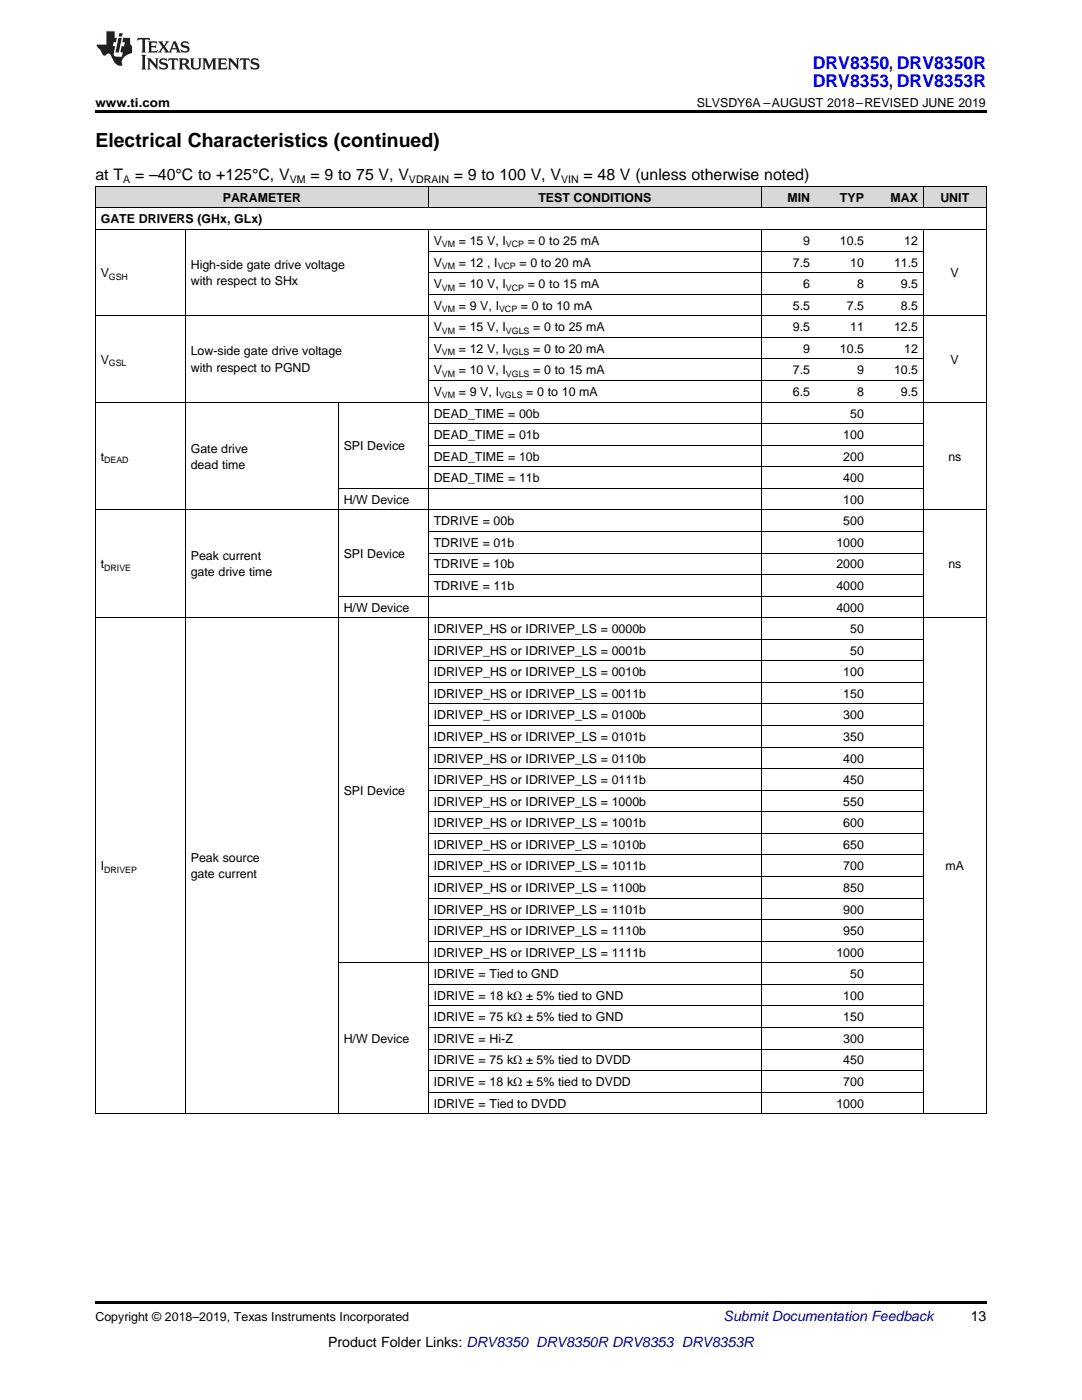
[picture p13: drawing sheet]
<svg xmlns="http://www.w3.org/2000/svg" width="216mm" height="279mm" viewBox="0 0 216 279" stroke-linecap="round" stroke-linejoin="round" font-family="sans-serif">
<defs><g id="words">
<text font-size="3.9" x="19" y="29.3">Electrical Characteristics (continued)</text>
<g font-size="3.5" fill="#00f">
<text x="162.2" y="13.8">DRV8350, DRV8350R</text>
<text x="162.2" y="17.3">DRV8353, DRV8353R</text>
</g>
<g font-size="3.2">
<text x="19" y="36">at T</text>
<text x="27" y="36">= –40°C to +125°C, V</text>
<text x="62" y="36">= 9 to 75 V, V</text>
<text x="90.5" y="36">= 9 to 100 V, V</text>
<text x="116.4" y="36">= 48 V (unless otherwise noted)</text>
</g>
<text font-size="2.8" fill="#0000c8" x="144.4" y="263.6">Submit Documentation Feedback</text>
<g font-size="2.8">
<text x="193.7" y="263.6">13</text>
<text x="65.5" y="268.9">Product Folder Links: DRV8350 DRV8350R DRV8353 DRV8353R</text>
</g>
<g font-size="2.5">
<text x="19" y="21.4">www.ti.com</text>
<text x="139" y="21.4">SLVSDY6A –AUGUST 2018–REVISED JUNE 2019</text>
<text x="44.4" y="40.3">PARAMETER</text>
<text x="107.4" y="40.3">TEST CONDITIONS</text>
<text x="157.1" y="40.3">MIN</text>
<text x="167.6" y="40.3">TYP</text>
<text x="177.7" y="40.3">MAX</text>
<text x="187.6" y="40.3">UNIT</text>
<text x="20.1" y="44.6">GATE DRIVERS (GHx, GLx)</text>
<text x="38.1" y="53.7">High-side gate drive voltage</text>
<text x="86.5" y="48.9">V</text>
<text x="86.5" y="53.2">V</text>
<text x="91.5" y="48.9">= 15 V, I</text>
<text x="91.5" y="53.2">= 12 , I</text>
<text x="103.6" y="53.2">= 0 to 20 mA</text>
<text x="105.3" y="48.9">= 0 to 25 mA</text>
<text x="158.2" y="53.2">7.5</text>
<text x="160.3" y="48.9">9</text>
<text x="167.6" y="48.9">10.5</text>
<text x="169.7" y="53.2">10</text>
<text x="178.4" y="53.2">11.5</text>
<text x="180.4" y="48.9">12</text>
<text x="20.1" y="55.4">V</text>
<text x="38.1" y="56.9">with respect to SHx</text>
<text x="86.5" y="57.5">V</text>
<text x="91.5" y="57.5">= 10 V, I</text>
<text x="105.3" y="57.5">= 0 to 15 mA</text>
<text x="160.3" y="57.5">6</text>
<text x="171" y="57.5">8</text>
<text x="179.8" y="57.5">9.5</text>
<text x="189.7" y="55.4">V</text>
<text x="86.5" y="61.8">V</text>
<text x="91.5" y="61.8">= 9 V, I</text>
<text x="103.9" y="61.8">= 0 to 10 mA</text>
<text x="158.2" y="61.8">5.5</text>
<text x="169" y="61.8">7.5</text>
<text x="179.8" y="61.8">8.5</text>
<text x="38.1" y="70.9">Low-side gate drive voltage</text>
<text x="86.5" y="66.1">V</text>
<text x="86.5" y="70.4">V</text>
<text x="91.5" y="66.1">= 15 V, I</text>
<text x="91.5" y="70.4">= 12 V, I</text>
<text x="106.4" y="66.1">= 0 to 25 mA</text>
<text x="106.4" y="70.4">= 0 to 20 mA</text>
<text x="158.2" y="66.1">9.5</text>
<text x="160.3" y="70.4">9</text>
<text x="167.6" y="70.4">10.5</text>
<text x="169.7" y="66.1">11</text>
<text x="178.4" y="66.1">12.5</text>
<text x="180.4" y="70.4">12</text>
<text x="20.1" y="72.6">V</text>
<text x="38.1" y="74.2">with respect to PGND</text>
<text x="86.5" y="74.7">V</text>
<text x="91.5" y="74.7">= 10 V, I</text>
<text x="106.4" y="74.7">= 0 to 15 mA</text>
<text x="158.2" y="74.7">7.5</text>
<text x="171" y="74.7">9</text>
<text x="178.4" y="74.7">10.5</text>
<text x="189.7" y="72.6">V</text>
<text x="86.5" y="79">V</text>
<text x="86.5" y="83.3">DEAD_TIME = 00b</text>
<text x="91.5" y="79">= 9 V, I</text>
<text x="105" y="79">= 0 to 10 mA</text>
<text x="158.2" y="79">6.5</text>
<text x="169.7" y="83.3">50</text>
<text x="171" y="79">8</text>
<text x="179.8" y="79">9.5</text>
<text x="68.6" y="89.8">SPI Device</text>
<text x="86.5" y="87.6">DEAD_TIME = 01b</text>
<text x="168.3" y="87.6">100</text>
<text x="20.1" y="91.9">t</text>
<text x="38.1" y="90.3">Gate drive</text>
<text x="38.1" y="93.5">dead time</text>
<text x="86.5" y="91.9">DEAD_TIME = 10b</text>
<text x="168.3" y="91.9">200</text>
<text x="189.2" y="91.9">ns</text>
<text x="68.6" y="100.5">H/W Device</text>
<text x="86.5" y="96.2">DEAD_TIME = 11b</text>
<text x="168.3" y="96.2">400</text>
<text x="168.3" y="100.5">100</text>
<text x="86.5" y="104.8">TDRIVE = 00b</text>
<text x="168.3" y="104.8">500</text>
<text x="20.1" y="113.5">t</text>
<text x="38.1" y="111.8">Peak current</text>
<text x="68.6" y="111.3">SPI Device</text>
<text x="86.5" y="109.1">TDRIVE = 01b</text>
<text x="86.5" y="113.5">TDRIVE = 10b</text>
<text x="166.9" y="109.1">1000</text>
<text x="166.9" y="113.5">2000</text>
<text x="189.2" y="113.5">ns</text>
<text x="38.1" y="115">gate drive time</text>
<text x="86.5" y="117.8">TDRIVE = 11b</text>
<text x="166.9" y="117.8">4000</text>
<text x="68.6" y="122.1">H/W Device</text>
<text x="166.9" y="122.1">4000</text>
<text x="86.5" y="126.4">IDRIVEP_HS or IDRIVEP_LS = 0000b</text>
<text x="86.5" y="130.7">IDRIVEP_HS or IDRIVEP_LS = 0001b</text>
<text x="169.7" y="126.4">50</text>
<text x="169.7" y="130.7">50</text>
<text x="86.5" y="135">IDRIVEP_HS or IDRIVEP_LS = 0010b</text>
<text x="168.3" y="135">100</text>
<text x="86.5" y="139.3">IDRIVEP_HS or IDRIVEP_LS = 0011b</text>
<text x="86.5" y="143.6">IDRIVEP_HS or IDRIVEP_LS = 0100b</text>
<text x="168.3" y="139.3">150</text>
<text x="168.3" y="143.6">300</text>
<text x="86.5" y="147.9">IDRIVEP_HS or IDRIVEP_LS = 0101b</text>
<text x="168.3" y="147.9">350</text>
<text x="86.5" y="152.2">IDRIVEP_HS or IDRIVEP_LS = 0110b</text>
<text x="168.3" y="152.2">400</text>
<text x="68.6" y="158.6">SPI Device</text>
<text x="86.5" y="156.5">IDRIVEP_HS or IDRIVEP_LS = 0111b</text>
<text x="86.5" y="160.8">IDRIVEP_HS or IDRIVEP_LS = 1000b</text>
<text x="168.3" y="156.5">450</text>
<text x="168.3" y="160.8">550</text>
<text x="86.5" y="165.1">IDRIVEP_HS or IDRIVEP_LS = 1001b</text>
<text x="168.3" y="165.1">600</text>
<text x="20.1" y="173.7">I</text>
<text x="38.1" y="172.1">Peak source</text>
<text x="86.5" y="169.4">IDRIVEP_HS or IDRIVEP_LS = 1010b</text>
<text x="86.5" y="173.7">IDRIVEP_HS or IDRIVEP_LS = 1011b</text>
<text x="168.3" y="169.4">650</text>
<text x="168.3" y="173.7">700</text>
<text x="188.7" y="173.7">mA</text>
<text x="38.1" y="175.3">gate current</text>
<text x="86.5" y="178">IDRIVEP_HS or IDRIVEP_LS = 1100b</text>
<text x="168.3" y="178">850</text>
<text x="86.5" y="182.3">IDRIVEP_HS or IDRIVEP_LS = 1101b</text>
<text x="168.3" y="182.3">900</text>
<text x="86.5" y="186.6">IDRIVEP_HS or IDRIVEP_LS = 1110b</text>
<text x="86.5" y="190.9">IDRIVEP_HS or IDRIVEP_LS = 1111b</text>
<text x="166.9" y="190.9">1000</text>
<text x="168.3" y="186.6">950</text>
<text x="86.5" y="195.2">IDRIVE = Tied to GND</text>
<text x="169.7" y="195.2">50</text>
<text x="86.5" y="199.5">IDRIVE = 18 kΩ ± 5% tied to GND</text>
<text x="86.5" y="203.8">IDRIVE = 75 kΩ ± 5% tied to GND</text>
<text x="168.3" y="199.5">100</text>
<text x="168.3" y="203.8">150</text>
<text x="68.6" y="208.1">H/W Device</text>
<text x="86.5" y="208.1">IDRIVE = Hi-Z</text>
<text x="168.3" y="208.1">300</text>
<text x="86.5" y="212.4">IDRIVE = 75 kΩ ± 5% tied to DVDD</text>
<text x="168.3" y="212.4">450</text>
<text x="86.5" y="216.7">IDRIVE = 18 kΩ ± 5% tied to DVDD</text>
<text x="86.5" y="221.1">IDRIVE = Tied to DVDD</text>
<text x="166.9" y="221.1">1000</text>
<text x="168.3" y="216.7">700</text>
<text x="19" y="263.6">Copyright © 2018–2019, Texas Instruments Incorporated</text>
</g>
<g font-size="2.1">
<text x="24.6" y="36.6">A</text>
<text x="57.8" y="36.6">VM</text>
<text x="81.6" y="36.6">VDRAIN</text>
<text x="111.9" y="36.6">VIN</text>
</g>
<g font-size="1.8">
<text x="88.2" y="49.4">VM</text>
<text x="88.2" y="53.7">VM</text>
<text x="99.3" y="53.7">VCP</text>
<text x="101" y="49.4">VCP</text>
<text x="21.7" y="55.8">GSH</text>
<text x="88.2" y="58">VM</text>
<text x="101" y="58">VCP</text>
<text x="88.2" y="62.3">VM</text>
<text x="99.6" y="62.3">VCP</text>
<text x="88.2" y="66.6">VM</text>
<text x="88.2" y="70.9">VM</text>
<text x="101" y="66.6">VGLS</text>
<text x="101" y="70.9">VGLS</text>
<text x="21.7" y="73.1">GSL</text>
<text x="88.2" y="75.2">VM</text>
<text x="101" y="75.2">VGLS</text>
<text x="88.2" y="79.5">VM</text>
<text x="99.6" y="79.5">VGLS</text>
<text x="20.8" y="92.4">DEAD</text>
<text x="20.8" y="113.9">DRIVE</text>
<text x="20.8" y="174.2">DRIVEP</text>
</g>
</g></defs>
<g fill="#d8d8d8">
<path d="M19 37.3h18v4.3h-18z"/>
<path d="M37 37.3h30.5v4.3h-30.5z"/>
<path d="M67.5 37.3h18v4.3h-18z"/>
<path d="M85.5 37.3h66.4v4.3h-66.4z"/>
<path d="M151.9 37.3h10.8v4.3h-10.8z"/>
<path d="M162.7 37.3h10.8v4.3h-10.8z"/>
<path d="M173.5 37.3h10.8v4.3h-10.8z"/>
<path d="M184.3 37.3h12.5v4.3h-12.5z"/>
</g>
<path d="M19 22h177.8v.5h-177.8zM19 259.7h177.8v.5h-177.8z" fill="#000"/>
<g fill="none" stroke="#000" stroke-width=".2">
<path d="M19 37.2h177.8M19.1 37.2v185.1M85.4 37.2v4.4M151.9 37.2v4.4M184.2 37.2v4.4M196.8 37.2v185.1M19 45.8h177.8M19 41.5h177.8M37 45.9v176.4M85.4 45.9v176.4M85.5 58.7h98.8M85.5 54.4h98.8"/>
<path d="M85.5 50.1h98.8M151.9 45.9v176.4M184.2 45.9v176.4M19 63h177.8M85.5 75.9h98.8M85.5 71.6h98.8M85.5 67.3h98.8M19 80.2h177.8M67.5 80.3v142M67.5 97.5h116.8M85.5 93.2h98.8M85.5 88.8h98.8"/>
<path d="M85.5 84.5h98.8M19 101.8h177.8M67.5 119h116.8M85.5 114.7h98.8M85.5 110.4h98.8M85.5 106.1h98.8M19 123.3h177.8M85.5 136.2h98.8M85.5 131.9h98.8M85.5 127.6h98.8M85.5 157.7h98.8M85.5 153.4h98.8"/>
<path d="M85.5 149.1h98.8M85.5 144.8h98.8M85.5 140.5h98.8M85.5 179.2h98.8M85.5 174.9h98.8M85.5 170.6h98.8M85.5 166.3h98.8M85.5 162h98.8M67.5 192.1h116.8M85.5 196.4h98.8M85.5 187.8h98.8M85.5 183.5h98.8"/>
<path d="M85.5 218h98.8M85.5 213.7h98.8M85.5 209.4h98.8M85.5 205.1h98.8M85.5 200.7h98.8M19 222.3h177.8"/>
</g>
<g fill="#231f20">
<path d="M27.5 7.6l-.1 .5 .4-.2h.6v.1v2.1l-.2 .4h1l-.3-.4v-2.1l.1-.1h.5l.5 .2-.2-.5zM29.5 8.3l.2 .3v1.5l-.2 .4h1.8l.2-.6a1.04 1.04 0 0 1-1.3 .2v-.7h.6l.3 .2v-.6l-.3 .2h-.6v-.6l.8-.1 .4 .3-.2-.5zM31.5 8.3l.9 1.1-.9 1.1h.8l-.2-.2 .5-.7 .4 .7-.2 .2h1.5l-.1-.2 .1-.4h.9l.1 .4-.2 .2h1l-.3-.3-.7-1.9h-.5l-.9 2-.8-1 .9-1h-.8l.1 .3-.3 .5-.4-.6 .2-.2zM34.7 8.6l.4 1h-.7zM36.3 8.4a.63 .63 0 0 0-.2 .7 .63 .63 0 0 0 .6 .4l.6 .2 .1 .2a.75 .75 0 0 1-.7 .4 .75 .75 0 0 1-.6-.5l.1 .7 .1-.1a1.11 1.11 0 0 0 1.5-.6 1.13 1.13 0 0 0-1.2-.8l-.1-.4a1.04 1.04 0 0 1 1.2 .2l-.2-.5-.1 .1-.5-.2zM28.2 10.9l.2 .4v2.2l-.2 .4h1l-.3-.4v-2.2l.3-.4zM29.3 11.6l.3 .4v1.5l-.3 .4h.8l-.2-.4v-1.3l1.5 1.7v-1.9l.2-.4h-.7l.2 .4v.9l-1.1-1.3zM32 11.8a.62 .62 0 0 0-.2 .7 .62 .62 0 0 0 .6 .4l.6 .1 .1 .3a.76 .76 0 0 1-.7 .3 .76 .76 0 0 1-.6-.4l.1 .7 .1-.1a1.11 1.11 0 0 0 1.5-.6 1.13 1.13 0 0 0-1.2-.8l-.1-.4a1.04 1.04 0 0 1 1.2 .2l-.2-.6-.1 .1-.5-.1zM33.7 11.6l-.2 .6a.61 .61 0 0 1 .8-.3v1.6l-.2 .4h.9l-.2-.4v-1.6a.63 .63 0 0 1 .8 .3l-.2-.6zM35.6 11.6l.3 .4v1.5l-.3 .4h1l-.2-.2v-.8l.5 .2a.76 .76 0 0 0 1.2 .7l-1-1a.58 .58 0 0 0 .6-.5 .58 .58 0 0 0-.5-.6zM36.4 11.9h.1a.45 .45 0 0 1 .5 .1 .45 .45 0 0 1 .1 .5l-.7 .2zM37.9 11.6l.2 .2a2.17 2.17 0 0 0 .3 1.9 .99 .99 0 0 0 1.6-.6v-1.1l.2-.4h-.7l.2 .2a1.92 1.92 0 0 1-.2 1.8 .6 .6 0 0 1-.9-.5v-1.1l.2-.4zM40.4 11.6l.2 .4v1.5l-.2 .4h.7l-.2-.4v-1.4l.8 1.8 .8-1.8v1.4l-.2 .4h.9l-.2-.4v-1.5l.2-.4h-.8l-.6 1.5-.6-1.5zM43.4 11.6l.2 .4v1.5l-.2 .4h1.8l.2-.6a1.04 1.04 0 0 1-1.3 .1v-.6h.5l.4 .2v-.6l-.4 .2h-.5v-.7h.8l.3 .3-.1-.6zM45.5 11.6l.2 .4v1.5l-.2 .4h.7l-.2-.4v-1.3l1.5 1.7v-1.9l.2-.4h-.7l.2 .4v.9l-1.1-1.3zM47.9 11.6l-.1 .6a.61 .61 0 0 1 .8-.3v1.6l-.3 .4h1l-.3-.4 .1-1.6a.63 .63 0 0 1 .7 .3l-.1-.6zM50.2 11.8a.62 .62 0 0 0-.2 .7 .62 .62 0 0 0 .6 .4l.6 .1 .2 .3a.76 .76 0 0 1-.8 .3 .76 .76 0 0 1-.6-.4l.1 .7 .2-.1a1.11 1.11 0 0 0 1.5-.6 1.13 1.13 0 0 0-1.3-.8l-.1-.4a1.04 1.04 0 0 1 1.2 .2l-.1-.6-.2 .1-.5-.1z"/>
<path d="M21.2 6.3v2.6h-1.9l.1 .4 .7 .9a.91 .91 0 0 0 1 .8 .56 .56 0 0 1 .5-.3 .56 .56 0 0 1 .5 .3l.4 .8a1.53 1.53 0 0 0 1.9 1.2 1.54 1.54 0 0 1 1-2.1l.9-.3v-1.4a1.52 1.52 0 0 1-.3-1.6h-1.4l-.2 .8h.5l-.2 .8h-.4l-.2 1v.2l.4 .1-.2 .8a1.93 1.93 0 0 1-1.6-.3l.3-1.8h-.5l.2-.8h.4l.2-.8h-.4v-1.3zM23.6 7.6l-.6 2.9h.7l.6-2.9zM23.8 6.6l-.1 .7h.6l.2-.7z"/>
</g>
<use href="#words"/>
</svg>
